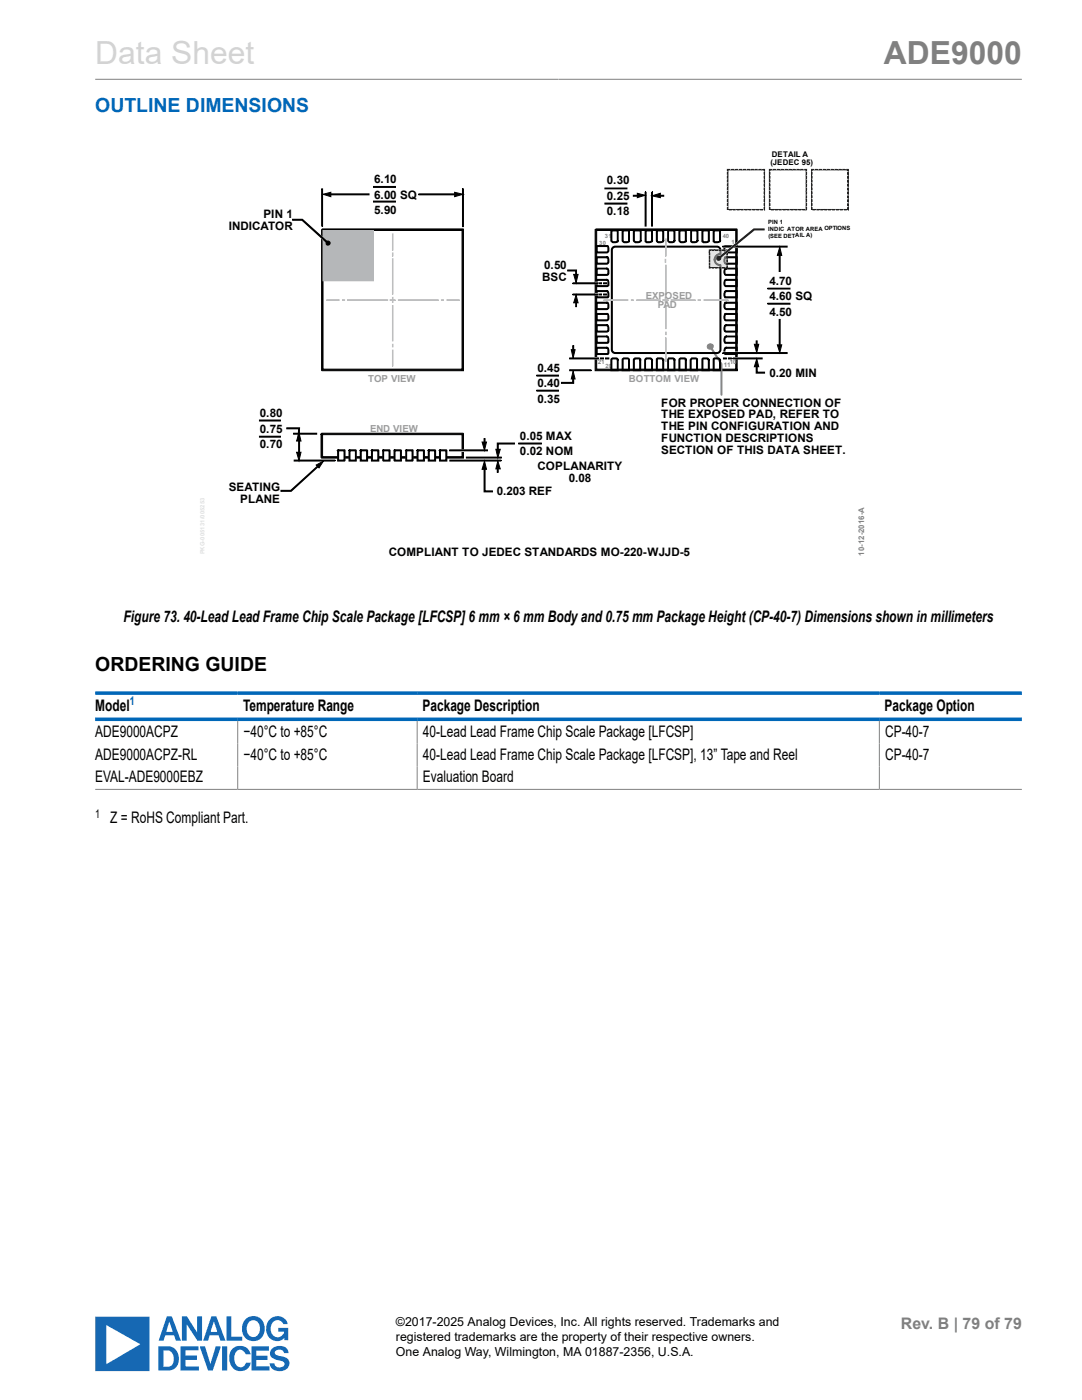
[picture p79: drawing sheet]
<svg xmlns="http://www.w3.org/2000/svg" width="216mm" height="279mm" viewBox="0 0 216 279" stroke-linecap="round" stroke-linejoin="round" font-family="sans-serif">
<defs><g id="words">
<text font-size="6.3" fill="#d3d3d3" x="19" y="12.7">Data Sheet</text>
<text font-size="6.3" fill="#808080" x="176.4" y="12.7">ADE9000</text>
<text font-size="3.9" fill="#0067b8" x="19" y="22.3">OUTLINE DIMENSIONS</text>
<text font-size="3.9" x="19" y="133.9">ORDERING GUIDE</text>
<g font-size="3.2">
<text x="24.7" y="124.2">Figure 73. 40-Lead Lead Frame Chip Scale Package [LFCSP] 6 mm × 6 mm Body and 0.75 mm Package Height (CP-40-7) Dimensions shown in millimeters</text>
<text x="19" y="141.9">Model</text>
<text x="48.5" y="141.9">Temperature Range</text>
<text x="84.3" y="141.9">Package Description</text>
<text x="176.5" y="141.9">Package Option</text>
<text x="19" y="147.1">ADE9000ACPZ</text>
<text x="48.6" y="147.1">−40°C to +85°C</text>
<text x="84.4" y="147.1">40-Lead Lead Frame Chip Scale Package [LFCSP]</text>
<text x="176.6" y="147.1">CP-40-7</text>
<text x="19" y="151.6">ADE9000ACPZ-RL</text>
<text x="48.6" y="151.6">−40°C to +85°C</text>
<text x="84.4" y="151.6">40-Lead Lead Frame Chip Scale Package [LFCSP], 13” Tape and Reel</text>
<text x="176.6" y="151.6">CP-40-7</text>
<text x="19" y="156.1">EVAL-ADE9000EBZ</text>
<text x="84.4" y="156.1">Evaluation Board</text>
<text x="22" y="164.2">Z = RoHS Compliant Part.</text>
</g>
<text font-size="3.2" fill="#808080" x="179.8" y="265.2">Rev. B | 79 of 79</text>
<g font-size="2.5">
<text x="79" y="264.6">©2017-2025 Analog Devices, Inc. All rights reserved. Trademarks and</text>
<text x="79" y="267.6">registered trademarks are the property of their respective owners.</text>
<text x="79" y="270.5">One Analog Way, Wilmington, MA 01887-2356, U.S.A.</text>
</g>
<text font-size="2.4" fill="#0067b8" x="25.9" y="140.8">1</text>
<text font-size="2.4" x="19" y="163.2">1</text>
<g font-size="2.3">
<text x="74.7" y="36.5">6.10</text>
<text x="74.7" y="39.6">6.00 SQ</text>
<text x="121.1" y="36.8">0.30</text>
<text x="121.1" y="39.9">0.25</text>
<text x="45.6" y="45.9">INDICATOR</text>
<text x="52.6" y="43.6">PIN 1</text>
<text x="74.7" y="42.7">5.90</text>
<text x="121.1" y="43">0.18</text>
<text x="108.6" y="53.6">0.50</text>
<text x="108.2" y="56">BSC</text>
<text x="153.5" y="56.8">4.70</text>
<text x="153.5" y="60">4.60 SQ</text>
<text x="153.5" y="63.1">4.50</text>
<text x="107.2" y="74.2">0.45</text>
<text x="107.2" y="77.3">0.40</text>
<text x="153.5" y="75.2">0.20 MIN</text>
<text x="51.9" y="83.3">0.80</text>
<text x="107.2" y="80.4">0.35</text>
<text x="132" y="81.2">FOR PROPER CONNECTION OF</text>
<text x="132" y="83.5">THE EXPOSED PAD, REFER TO</text>
<text x="51.9" y="86.4">0.75</text>
<text x="51.9" y="89.5">0.70</text>
<text x="103.8" y="87.7">0.05 MAX</text>
<text x="132" y="85.8">THE PIN CONFIGURATION AND</text>
<text x="132" y="88.2">FUNCTION DESCRIPTIONS</text>
<text x="103.8" y="90.9">0.02 NOM</text>
<text x="107.3" y="93.8">COPLANARITY</text>
<text x="132" y="90.5">SECTION OF THIS DATA SHEET.</text>
<text x="45.7" y="98">SEATING</text>
<text x="48" y="100.4">PLANE</text>
<text x="99.1" y="98.9">0.203 REF</text>
<text x="113.5" y="96.2">0.08</text>
<text x="77.6" y="111">COMPLIANT TO JEDEC STANDARDS MO-220-WJJD-5</text>
</g>
<g font-size="1.9" fill="#9a9c9e">
<text x="128.8" y="59.8">EXPOSED</text>
<text x="131.2" y="61.5">PAD</text>
<text x="73.5" y="76.3">TOP VIEW</text>
<text x="125.5" y="76.3">BOTTOM VIEW</text>
<text x="73.8" y="86.1">END VIEW</text>
</g>
<g font-size="1.6">
<text x="153.7" y="33">(JEDEC 95)</text>
<text x="154" y="31.4">DETAIL A</text>
</g>
<text font-size="1.6" fill="#808285" x="172.4" y="110.9" transform="rotate(-90 172.4 110.9)">10-12-2016-A</text>
<g font-size="1.3" fill="#808285">
<text x="119.3" y="72.7">21</text>
<text x="144.4" y="73.3">11</text>
<text x="146.3" y="72.6">0</text>
</g>
<g font-size="1.2" fill="#808285">
<text x="120.7" y="47.4">31</text>
<text x="144.2" y="47.4">40</text>
<text x="119.6" y="48.9">30</text>
<text x="146" y="48.8">1</text>
<text x="120.8" y="73.4">20</text>
</g>
<g font-size="1.2">
<text x="153.3" y="44.7">PIN 1</text>
<text x="153.3" y="46.1">INDIC ATOR AREA OPTIONS</text>
<text x="153.3" y="47.4">(SEE DETAIL A)</text>
</g>
</g></defs>
<path d="M19 15.8h184.9" fill="none" stroke="#808080" stroke-width=".2"/>
<path d="M19 262.8h10.8v10.8h-10.8zM21.2 264.5v7.8l6.8-4zM31.6 268.7a3.8 3.8 0 0 1 3.3 .5 2.69 2.69 0 0 1-.3 4.1l-1.1 .2h-1.9zM33.3 262.7h1l1.8 4.9h-1l-.4-1.1h-1.7l-.4 1.1h-.9zM32.6 269.5v3.3a1.65 1.65 0 0 0 1.8-.6 1.65 1.65 0 0 0 .1-1.9 1.49 1.49 0 0 0-1.9-.8zM33.8 263.7l-.6 2.1h1.2zM36 268.7h3.6v.8h-2.6v1h2.3v.9h-2.3v1.3h2.7v.8h-3.7zM36.3 262.7h1l2 3.3v-3.3h1v4.9h-.9l-2.1-3.3v3.3h-1zM39.9 268.7h1l1.1 3.5 1.1-3.5h.9l-1.6 4.8h-.9zM42.2 262.7h1l1.8 4.9h-1l-.4-1.1h-1.8l-.3 1.1h-1zM42.7 263.7l-.6 2.1h1.2zM44.3 268.7h1v4.8h-1zM45.2 262.7h1v4.1h2.1v.8h-3.1zM46.5 269.1a2.15 2.15 0 0 1 3.5 1.2h-.9a1.14 1.14 0 0 0-1.2-.9 1.14 1.14 0 0 0-1.1 1 2.18 2.18 0 0 0 .7 2.3 1.08 1.08 0 0 0 1.6-.7h.9a2.12 2.12 0 0 1-2.1 1.7 2.12 2.12 0 0 1-2-1.8 2.8 2.8 0 0 1 .6-2.8zM49.2 263.1a2.35 2.35 0 0 1 2.8 .1 2.35 2.35 0 0 1 .7 2.7 2.29 2.29 0 0 1-2.7 1.7 2.29 2.29 0 0 1-1.7-2.8l.5-1.3zM49.6 264a1.79 1.79 0 0 0 .9 2.8 1.73 1.73 0 0 0 1.4-1.6 1.73 1.73 0 0 0-1.3-1.7l-.6 .1zM50.2 268.7h3.4v.9h-2.5v1h2.3v.8h-2.3v1.3h2.7v.8h-3.6zM53.9 263.2a2.07 2.07 0 0 1 3.5 1.1h-.8a1.32 1.32 0 0 0-1.6-.8 1.32 1.32 0 0 0-1 1.4 1.47 1.47 0 0 0 .5 1.6 1.47 1.47 0 0 0 1.7 .1l.4-.5 .1-.3h-1.2v-.8h2v2.5h-.8v-.5a2.13 2.13 0 0 1-2.5 .4 2.13 2.13 0 0 1-1.1-2.2l.4-1.4zM54.4 269.1a1.9 1.9 0 0 1 3.2 .9h-.9a.99 .99 0 0 0-.9-.7 .99 .99 0 0 0-1 .6 .85 .85 0 0 0 1 .7 1.63 1.63 0 0 1 1.9 1.9 2.13 2.13 0 0 1-3.8 0l-.1-.4h.9a1.06 1.06 0 0 0 1 .9 1.06 1.06 0 0 0 1.1-.8 .93 .93 0 0 0-1-.7l-.4-.1a1.4 1.4 0 0 1-1.3-2z" fill="#1668b3"/>
<path d="M118.8 45.8l.1-.1h28.1l.1 28.2-.1-.2v.2h-.2v-27.9h-27.7v27.7h27.9l.1 .3h-28.3zM64.1 86.6l28.3-.1 .1 4.9h-28.3l-.1-.2v-4.5h.3v4.4h27.8v-4.4h-27.9h-.2z" fill="#000"/>
<path d="M64.3 37.7v7.5M92.4 37.7v7.6M64.2 45.2v-7.5h.2v7.5M92.3 45.3v-7.6h.2v7.6M118.8 45.8l.1-.1h28.1l.1 28.2-.1-.2v.2h-.2v-27.9h-27.7v27.7h27.9l.1 .3h-28.3zM64.1 86.6l28.3-.1 .1 4.9h-28.3l-.1-.2v-4.5h.3v4.4h27.8v-4.4h-27.9h-.2z" fill="none" stroke="#000" stroke-width=".2"/>
<path d="M67.5 89.9h1.3v2h-1.3z" fill="#fff"/>
<path d="M67.5 89.9h1.3v2h-1.3z" fill="none" stroke="#fff" stroke-width=".2"/>
<path d="M67.4 89.9h1.4v2.1h-1.4v-2.1l.1 .1 .1-.1v1.9h1v-1.8h-1.1z" fill="#000"/>
<path d="M67.4 89.9h1.4v2.1h-1.4v-2.1l.1 .1 .1-.1v1.9h1v-1.8h-1.1z" fill="none" stroke="#000" stroke-width=".2"/>
<path d="M69.7 89.9h1.3v2h-1.3z" fill="#fff"/>
<path d="M69.7 89.9h1.3v2h-1.3z" fill="none" stroke="#fff" stroke-width=".2"/>
<path d="M69.7 89.8l1.4 .1v2.1h-1.5v-2.1l.1 .1 .1-.1v1.9h1.1v-1.8h-1.2z" fill="#000"/>
<path d="M69.7 89.8l1.4 .1v2.1h-1.5v-2.1l.1 .1 .1-.1v1.9h1.1v-1.8h-1.2z" fill="none" stroke="#000" stroke-width=".2"/>
<path d="M72 89.9h1.2v2h-1.2z" fill="#fff"/>
<path d="M72 89.9h1.2v2h-1.2z" fill="none" stroke="#fff" stroke-width=".2"/>
<path d="M72 89.8l1.4 .1v2.1h-1.5v-2.1l.1 .1 .1-.1v1.9h1.1v-1.8h-1.2z" fill="#000"/>
<path d="M72 89.8l1.4 .1v2.1h-1.5v-2.1l.1 .1 .1-.1v1.9h1.1v-1.8h-1.2z" fill="none" stroke="#000" stroke-width=".2"/>
<path d="M74.2 89.9h1.3v2h-1.3z" fill="#fff"/>
<path d="M74.2 89.9h1.3v2h-1.3z" fill="none" stroke="#fff" stroke-width=".2"/>
<path d="M74.1 89.9h1.5v2.1h-1.5v-2.1l.1 .1 .1-.1v1.9h1.1v-1.8h-1.2z" fill="#000"/>
<path d="M74.1 89.9h1.5v2.1h-1.5v-2.1l.1 .1 .1-.1v1.9h1.1v-1.8h-1.2z" fill="none" stroke="#000" stroke-width=".2"/>
<path d="M76.5 89.9h1.2v2h-1.2z" fill="#fff"/>
<path d="M76.5 89.9h1.2v2h-1.2z" fill="none" stroke="#fff" stroke-width=".2"/>
<path d="M76.5 89.8l1.3 .1v2.1l-1.4-.1v-2l.1 .1 .1-.1v1.9h1v-1.8h-1.1z" fill="#000"/>
<path d="M76.5 89.8l1.3 .1v2.1l-1.4-.1v-2l.1 .1 .1-.1v1.9h1v-1.8h-1.1z" fill="none" stroke="#000" stroke-width=".2"/>
<path d="M78.7 89.9h1.3v2h-1.3z" fill="#fff"/>
<path d="M78.7 89.9h1.3v2h-1.3z" fill="none" stroke="#fff" stroke-width=".2"/>
<path d="M78.7 89.8l1.4 .1v2.1l-1.5-.1v-2l.1 .1 .1-.1v1.9h1.1v-1.8h-1.2z" fill="#000"/>
<path d="M78.7 89.8l1.4 .1v2.1l-1.5-.1v-2l.1 .1 .1-.1v1.9h1.1v-1.8h-1.2z" fill="none" stroke="#000" stroke-width=".2"/>
<path d="M81.1 89.9h1.2v2h-1.2z" fill="#fff"/>
<path d="M81.1 89.9h1.2v2h-1.2z" fill="none" stroke="#fff" stroke-width=".2"/>
<path d="M81.1 89.8l1.3 .1-.1 2.1h-1.3v-2.1l.1 .1v-.1v1.9h1.1v-1.8h-1.1z" fill="#000"/>
<path d="M81.1 89.8l1.3 .1-.1 2.1h-1.3v-2.1l.1 .1v-.1v1.9h1.1v-1.8h-1.1z" fill="none" stroke="#000" stroke-width=".2"/>
<path d="M83.3 89.9h1.3v2h-1.3z" fill="#fff"/>
<path d="M83.3 89.9h1.3v2h-1.3z" fill="none" stroke="#fff" stroke-width=".2"/>
<path d="M83.3 89.8l1.4 .1v2.1h-1.5v-2.1l.1 .1 .1-.1v1.9h1.1v-1.8h-1.2z" fill="#000"/>
<path d="M83.3 89.8l1.4 .1v2.1h-1.5v-2.1l.1 .1 .1-.1v1.9h1.1v-1.8h-1.2z" fill="none" stroke="#000" stroke-width=".2"/>
<path d="M85.6 89.9h1.2v2h-1.2z" fill="#fff"/>
<path d="M85.6 89.9h1.2v2h-1.2z" fill="none" stroke="#fff" stroke-width=".2"/>
<path d="M85.5 89.9h1.4v2.1h-1.4v-2.1l.1 .1 .1-.1v1.9h1v-1.8h-1.1z" fill="#000"/>
<path d="M85.5 89.9h1.4v2.1h-1.4v-2.1l.1 .1 .1-.1v1.9h1v-1.8h-1.1z" fill="none" stroke="#000" stroke-width=".2"/>
<path d="M87.8 89.9h1.3v2h-1.3z" fill="#fff"/>
<path d="M87.8 89.9h1.3v2h-1.3z" fill="none" stroke="#fff" stroke-width=".2"/>
<path d="M87.7 89.9h1.5v2.1h-1.5v-2.1l.1 .1 .1-.1v1.9h1.1v-1.8h-1.2zM96.2 88.2h.9l-.4 1.7zM96.6 87.5h.2v1.1h-.2zM96.7 92l.4 1.7h-.9zM96.6 93.4h.2v4.6h1.5v.2h-1.7z" fill="#000"/>
<g fill="none" stroke="#000" stroke-width=".2">
<path d="M58.6 86.6h4.7M58.7 91.9h8.2M63.3 86.5h-4.7v.2h4.7M66.9 91.8h-8.2v.2h8.2M87.7 89.9h1.5v2.1h-1.5v-2.1l.1 .1 .1-.1v1.9h1.1v-1.8h-1.2zM89.8 91.9h10.2M93 91.2h7v.2h-7M93 91.3h7M96.2 88.2h.9l-.4 1.7zM96.6 88.6v-1.1h.2v1.1M96.6 93.4h.2v4.6h1.5v.2h-1.7zM96.7 92l.4 1.7h-.9z"/>
<path d="M100 91.8h-10.2v.2h10.2M103.4 88.4h4.6v.2h-4.6M103.4 88.5h4.6"/>
</g>
<path d="M92 89.8h.7v.3h-.7z" fill="#fff"/>
<path d="M92 89.8h.7v.3h-.7" fill="none" stroke="#fff" stroke-width=".2"/>
<path d="M64.3 45.7h28.1l.1 28.2-.1-.2v.2h-.2v-27.9h-27.7v27.7h27.9l.1 .3-28.3-.1v-28zM56.1 97.9h1.9l5.6-5.1 .1 .2-5.6 5.1h-2zM63.1 92.8l1.4-.8-.8 1.4zM89.6 89.8h7.7v.2h-7.7M89.6 89.9h7.7M98.9 89.7h.9l-.5 1.6zM99.2 88.4h3.5v.2h-3.3v1.4h-.2zM99.2 93.2v1.1h.2v-1.1M99.3 92l.5 1.6h-.9z" fill="none" stroke="#000" stroke-width=".2"/>
<path d="M64.3 45.7h28.1l.1 28.2-.1-.2v.2h-.2v-27.9h-27.7v27.7h27.9l.1 .3-28.3-.1v-28zM56.1 97.9h1.9l5.6-5.1 .1 .2-5.6 5.1h-2zM63.1 92.8l1.4-.8-.8 1.4zM98.9 89.7h.9l-.5 1.6zM99.2 93.2h.2v1.1h-.2zM99.3 92l.5 1.6h-.9zM99.2 88.4h3.5v.2h-3.3v1.4h-.2z" fill="#000"/>
<path d="M63.9 47.2l.2-.1 .6 .5-.2 .3z" fill="#fff"/>
<path d="M64.1 47.1l.6 .5-.2 .3-.6-.7" fill="none" stroke="#fff" stroke-width=".2"/>
<path d="M64.5 46h10v10h-10z" fill="#b5b7b9"/>
<path d="M64.5 46h10v10h-10z" fill="none" stroke="#b5b7b9" stroke-width=".2"/>
<g fill="#000">
<path d="M58.4 43.8h1.9l5.2 4.6-.1 .2-5.1-4.6h-1.9zM114.5 54.8h.9l-.4 1.6zM113.3 53.9h1.7v1.2h-.1v-1h-1.6zM114.9 60.1h.1v1.1h-.1zM115 58.9l.4 1.5h-.9z"/>
<circle cx="65.4" cy="48.5" r=".43"/>
</g>
<g fill="none" stroke="#000" stroke-width=".2">
<path d="M58.4 43.8h1.9l5.2 4.6-.1 .2-5.1-4.6h-1.9zM113.3 53.9h1.7v1.2h-.1v-1h-1.6zM114.5 54.8h.9l-.4 1.6zM115 58.9l.4 1.5h-.9zM114.9 60.1v1.1h.1v-1.1"/>
<circle cx="65.4" cy="48.5" r=".43"/>
</g>
<path d="M155.5 54.3v-3.6h.2v3.6M155.6 50.7v3.6" fill="none" stroke="#010101" stroke-width=".2"/>
<path d="M155.6 49.3l.4 1.7h-.9z" fill="#010101"/>
<path d="M155.6 49.3l.4 1.7h-.9zM155.5 69.1v-5.4h.2v5.4M155.6 63.7v5.4" fill="none" stroke="#010101" stroke-width=".2"/>
<path d="M155.1 68.8h.9l-.4 1.6z" fill="#010101"/>
<path d="M83.5 38.7h7.5v.2h-7.5M83.5 38.8h7.5M155.1 68.8h.9l-.4 1.6z" fill="none" stroke="#010101" stroke-width=".2"/>
<path d="M59.2 90.3h.9l-.4 1.6zM57.2 85.4h2.6l-.1 2.4h-.2l.1-2.2h-2.4zM59.7 86.4l.4 1.6h-.9z" fill="#000"/>
<path d="M57.2 85.4h2.6l-.1 2.4h-.2l.1-2.2h-2.4zM59.2 90.3h.9l-.4 1.6zM59.6 90.5v-2.8h.2v2.8M59.7 86.4l.4 1.6h-.9zM59.7 87.7v2.8" fill="none" stroke="#000" stroke-width=".2"/>
<path d="M90.7 38.4l1.7 .4-1.7 .5z" fill="#010101"/>
<path d="M65.7 38.7h7.9v.2h-7.9M65.7 38.8h7.9M90.7 38.4l1.7 .4-1.7 .5z" fill="none" stroke="#010101" stroke-width=".2"/>
<path d="M64.5 38.8l1.5-.4v.9z" fill="#010101"/>
<path d="M64.5 38.8l1.5-.4v.9z" fill="none" stroke="#010101" stroke-width=".2"/>
<path d="M132.7 62.4h.3v.6h-.3z" fill="#fff"/>
<path d="M132.7 63v-.6h.3v.6" fill="none" stroke="#fff" stroke-width=".2"/>
<path d="M132.7 48h.3v.6h-.3z" fill="#fff"/>
<path d="M132.7 48.6v-.6h.3v.6" fill="none" stroke="#fff" stroke-width=".2"/>
<g fill="#000">
<path d="M127.2 38.6l1.5 .4-1.5 .5zM126.4 39h1.1v.2h-1.1zM131.5 39h.9v.2h-.9zM130.1 39.1l1.7-.5v.9z"/>
<path d="M120.7 37.5v.2h4.4v-.2zM120.7 40.5v.2h4.4v-.2z"/>
</g>
<g fill="none" stroke="#000" stroke-width=".2">
<path d="M74.4 37.2h4.5v.2h-4.5M74.4 37.3h4.5M120.7 37.5h4.4v.2h-4.4zM127.2 38.6l1.5 .4-1.5 .5zM127.5 39h-1.1v.2h1.1M128.7 38.3v6.8h.2v-6.8M128.8 38.3v6.8M130 38.3v6.8h.2v-6.8M130.1 39.1l1.7-.5v.9zM130.1 38.3v6.8M131.5 39h.9v.2h-.9M74.4 40.1h4.5v.2h-4.5"/>
<path d="M74.4 40.2h4.5M120.7 40.5h4.4v.2h-4.4zM51.7 83.8h4.3v.2h-4.3M51.7 87.1h4.3v.2h-4.3M51.7 83.9h4.3M51.7 87.2h4.3"/>
</g>
<path d="M78.3 59.4h.1v1h-.1z" fill="#bcbec0"/>
<path d="M78.3 60.4v-1h.1v1" fill="none" stroke="#bcbec0" stroke-width=".2"/>
<path d="M77.8 59.8l1.1 .1z" fill="#bcbec0"/>
<path d="M78.9 59.8h-1.1l1.1 .1" fill="none" stroke="#bcbec0" stroke-width=".2"/>
<path d="M78.3 68.7h.1v.6h-.1z" fill="#bcbec0"/>
<path d="M78.3 69.3v-.6h.1v.6M78.3 73.1v-3.2h.1v3.2M78.4 69.9v3.2" fill="none" stroke="#bcbec0" stroke-width=".2"/>
<path d="M78.3 50.5h.1v.7h-.1z" fill="#bcbec0"/>
<path d="M77.3 59.9h-8.1M78.3 51.2v-.7h.1v.7M78.3 50v-3.3h.1v3.3M78.4 46.7v3.3" fill="none" stroke="#bcbec0" stroke-width=".2"/>
<path d="M68.3 59.8l.5 .1z" fill="#bcbec0"/>
<path d="M67.7 59.9h-2.6M68.3 59.8h.5l-.5 .1M79.5 59.9h8" fill="none" stroke="#bcbec0" stroke-width=".2"/>
<path d="M88.1 59.8l.5 .1z" fill="#bcbec0"/>
<path d="M78.3 58.8v-7.2h.1v7.2M78.4 51.6v7.2M88.6 59.8h-.5l.5 .1M89.2 59.9h2.5M78.3 68.1v-7.1h.1v7.1M78.4 61v7.1" fill="none" stroke="#bcbec0" stroke-width=".2"/>
<path d="M141.6 69.1h.2l2.3 3.5-.1 6.3-.1-.2v-6z" fill="#838588"/>
<path d="M141.6 69.1h.2l2.3 3.5-.1 6.3-.1-.2v-6z" fill="none" stroke="#838588" stroke-width=".2"/>
<circle cx="141.7" cy="69.1" r=".58" fill="#838588"/>
<circle cx="141.7" cy="69.1" r=".58" fill="none" stroke="#838588" stroke-width=".2"/>
<path d="M122.2 49.4a3.1 3.1 0 0 1 2.2-.3h18.7a1.15 1.15 0 0 1 .7 1.7 1.11 1.11 0 0 0-1.1 1h-.1a1.13 1.13 0 0 1 1.2-1.2h-.1a1.02 1.02 0 0 0-.6-1.3h-20.3a1.1 1.1 0 0 0-.6 1.5v19a1.18 1.18 0 0 0 1.5 .6h19.4a.85 .85 0 0 0 .6-1.1v-16.4h.1a.95 .95 0 0 1-1.2-1.1h.1a1.58 1.58 0 0 0 1.2 1.1v16.9a1.31 1.31 0 0 1-1.7 .8h-19.4a1.02 1.02 0 0 1-.8-1.3v-19.4z" fill="#000"/>
<path d="M122.2 49.4a3.1 3.1 0 0 1 2.2-.3h18.7a1.15 1.15 0 0 1 .7 1.7 1.11 1.11 0 0 0-1.1 1h-.1a1.13 1.13 0 0 1 1.2-1.2h-.1a1.02 1.02 0 0 0-.6-1.3h-20.3a1.1 1.1 0 0 0-.6 1.5v19a1.18 1.18 0 0 0 1.5 .6h19.4a.85 .85 0 0 0 .6-1.1v-16.4h.1a.95 .95 0 0 1-1.2-1.1h.1a1.58 1.58 0 0 0 1.2 1.1v16.9a1.31 1.31 0 0 1-1.7 .8h-19.4a1.02 1.02 0 0 1-.8-1.3v-19.4z" fill="none" stroke="#000" stroke-width=".2"/>
<path d="M132.7 61.3h.3v.6h-.3z" fill="#fff"/>
<path d="M132.7 61.9v-.6h.3v.6" fill="none" stroke="#fff" stroke-width=".2"/>
<path d="M132.6 68.9h.3v.6h-.3z" fill="#fff"/>
<path d="M132.6 68.9v.6h.3v-.6" fill="none" stroke="#fff" stroke-width=".2"/>
<path d="M123.1 59.8h.6v.2h-.6z" fill="#fff"/>
<path d="M123.1 59.8h.6v.2h-.6" fill="none" stroke="#fff" stroke-width=".2"/>
<path d="M142 59.8h.6v.2h-.6z" fill="#fff"/>
<path d="M142 59.8h.6v.2h-.6" fill="none" stroke="#fff" stroke-width=".2"/>
<path d="M132.6 50.4h.3v.5h-.3z" fill="#fff"/>
<path d="M132.6 50.4v.5h.3v-.5" fill="none" stroke="#fff" stroke-width=".2"/>
<path d="M132.7 59.4h.1v1h-.1z" fill="#bcbec0"/>
<path d="M132.7 60.4v-1h.1v1" fill="none" stroke="#bcbec0" stroke-width=".2"/>
<path d="M132.2 59.8l1.2 .1z" fill="#bcbec0"/>
<path d="M133.4 59.8h-1.2l1.2 .1" fill="none" stroke="#bcbec0" stroke-width=".2"/>
<path d="M132.8 66.3l.1 .6z" fill="#bcbec0"/>
<path d="M131.8 59.9h-4.8M132.8 51.2v-3.6l.1 3.6M132.9 47.6v3.6M132.8 66.9v-.6l.1 .6M132.8 72.2v-4.8l.1 4.8M132.9 67.4v4.8" fill="none" stroke="#bcbec0" stroke-width=".2"/>
<path d="M125.9 59.8l.5 .1z" fill="#bcbec0"/>
<path d="M125.3 59.9h-4.9M125.9 59.8h.5l-.5 .1M133.9 59.9h4.9" fill="none" stroke="#bcbec0" stroke-width=".2"/>
<path d="M139.3 59.8l.6 .1z" fill="#bcbec0"/>
<path d="M139.9 59.8h-.6l.6 .1M140.5 59.9h4.8M132.8 65.7v-4.6l.1 4.6M132.9 61.1v4.6" fill="none" stroke="#bcbec0" stroke-width=".2"/>
<path d="M132.7 51.8h.1v.6h-.1z" fill="#bcbec0"/>
<path d="M132.7 52.4v-.6h.1v.6M132.8 58.9v-6l.1 6M132.9 52.9v6" fill="none" stroke="#bcbec0" stroke-width=".2"/>
<path d="M107 74.9h4.4v.2h-4.4M107 77.9h4.4v.2h-4.4M107 75h4.4M107 78h4.4M112 76.3h2.3v-1h.2v1.2h-2.5zM113.7 73.9h4.3M114 69.8h.8l-.4 1.6zM114.3 70.1v-1.1h.2v1.1M114.4 74.1l.4 1.5h-.8zM118 73.8h-4.3v.2h4.3" fill="none" stroke="#000" stroke-width=".2"/>
<path d="M114 69.8h.8l-.4 1.6zM112 76.3h2.3v-1h.2v1.2h-2.5zM114.3 69h.2v1.1h-.2zM114.4 74.1l.4 1.5h-.8z" fill="#000"/>
<path d="M118.6 71.3h.5v.3h-.5z" fill="#fff"/>
<path d="M118.6 71.3h.5v.3h-.5" fill="none" stroke="#fff" stroke-width=".2"/>
<path d="M113.7 71.5h5.8M119.5 71.4h-5.8v.2h5.8M120.5 71.4h-.7v.2h.7M121.6 71.4h-.8v.2h.8" fill="none" stroke="#000" stroke-width=".2"/>
<path d="M119.8 71.4h.7v.2h-.7zM120.8 71.4h.8v.2h-.8z" fill="#000"/>
<path d="M146.7 71.3h.5v.3h-.5z" fill="#fff"/>
<path d="M147.2 71.3h-.5v.3h.5" fill="none" stroke="#fff" stroke-width=".2"/>
<g fill="none" stroke="#000" stroke-width=".2">
<path d="M118.9 58h2.2v.2h-2v1h2.1l.1-.2a.61 .61 0 0 0-.2-.8v-.1a.44 .44 0 0 1 .4 .2 .44 .44 0 0 1 0 .5 .45 .45 0 0 1 0 .5 .45 .45 0 0 1-.5 .1h-2.1zM118.9 55.8h2.2v.2h-2v1h2.1l.1-.3a.5 .5 0 0 0-.2-.8v-.1a.44 .44 0 0 1 .4 .3 .44 .44 0 0 1 0 .4 .61 .61 0 0 1-.2 .6 .61 .61 0 0 1-.7 .1h-1.7zM118.9 53.5h2.2v.2h-2v1.1h2.1l.1-.3a.71 .71 0 0 0-.2-.9v-.1a.85 .85 0 0 1 0 1.5h-2.2zM118.9 51.2h2.2v.2h-2v1.1h2a.88 .88 0 0 0 .1-1.1l-.1-.2a.78 .78 0 0 1 .4 1.1l-.4 .4h-2.2zM118.9 49h2.2v.2h-2v1.1h2a.88 .88 0 0 0 .1-1.1l-.1-.2a.78 .78 0 0 1 .4 1.1l-.4 .4h-2.2zM121.9 45.9h1.4v2.1h-.1v-1.9h-1.1v1.9a.77 .77 0 0 0 1.1 .1l.1-.1a.64 .64 0 0 1-.9 .4 .61 .61 0 0 1-.5-.8zM124.1 45.9h1.5v2.1h-.2v-1.9h-1.1v1.9a.84 .84 0 0 0 1.1 .1l.2-.1a.78 .78 0 0 1-1.1 .4l-.4-.4zM126.4 45.9h1.5v2.1h-.1v-1.9h-1.2v1.9a1.26 1.26 0 0 0 1.3 0 .89 .89 0 0 1-1.5-.1zM128.7 45.9h1.5v2.1h-.2v-1.9h-1.1v2a.99 .99 0 0 0 1.2-.1h.1a.91 .91 0 0 1-1.5 .1zM131 45.9h1.4v2.1h-.2v-1.9h-1v2l.3 .1a.54 .54 0 0 0 .8-.2h.1a.78 .78 0 0 1-.9 .4 .78 .78 0 0 1-.5-.8zM133.2 45.9h1.5v2.1h-.2v-1.9h-1.1v2l.2 .1a.84 .84 0 0 0 1-.2h.1a.77 .77 0 0 1-.9 .4 .77 .77 0 0 1-.6-.8zM135.5 45.9h1.4v2.1h-.2v-1.9h-1v1.9a.91 .91 0 0 0 1.1 0h.1a.78 .78 0 0 1-1 .4l-.4-.4z"/>
<path d="M137.8 45.9h1.5v2.1h-.2v-1.9h-1.1v2l.9 .1 .4-.2a.88 .88 0 0 1-1.5 .1zM140.1 45.9h1.4v2.1h-.2v-1.9h-1v2l.3 .1a.58 .58 0 0 0 .7-.2h.2v.2a.97 .97 0 0 1-1.4-.1zM142.3 45.9h1.5v2.1h-.2v-1.9h-1.1v2l.3 .1a.58 .58 0 0 0 .8-.2h.2l-.1 .2a.97 .97 0 0 1-1.4-.1zM144.6 53.7l.3-.1a.83 .83 0 0 0-.2 1.2h2.2v-1.1h-2v-.2h2.2v1.5h-2.2a.85 .85 0 0 1-.3-1.3zM144.7 58.1l.2-.1v.2a.63 .63 0 0 0 0 1h2v-1h-2v-.2h2.2v1.4h-2.2a.64 .64 0 0 1-.5-.4 .64 .64 0 0 1 .1-.6zM144.7 55.8h.2v.2a.45 .45 0 0 0-.2 .7v.3h2.2v-1h-2v-.2h2.2v1.4h-2.2a.8 .8 0 0 1-.2-1.4zM144.7 51.2h.2v.2l-.2 .1a.76 .76 0 0 0 .2 1h2v-1.1h-2v-.2h2.2v1.5h-2.2a.9 .9 0 0 1-.2-1.5zM144.7 49h.2v.2h-.2a.76 .76 0 0 0 .2 1.1h2v-1.1h-2v-.2h2.2v1.5h-2.2a.9 .9 0 0 1-.2-1.5zM153.2 57.5h4.4v.2h-4.4M153.2 57.6h4.4M118.9 67.1h2.2v.1h-2v1.1h2.1l.1-.2a.6 .6 0 0 0-.2-.9v-.1a.88 .88 0 0 1 .1 1.4h-2.3zM118.9 69.3h2.2v.2h-2v1.1h2.1l.1-.9-.2-.3a.44 .44 0 0 1 .4 .2 .44 .44 0 0 1 0 .5v.1a.6 .6 0 0 1-.9 .6h-1.7z"/>
<path d="M118.9 64.8h2.2v.2h-2v1.1h2.1l.1-.3a.54 .54 0 0 0-.2-.8v-.2l.3 .2a1.23 1.23 0 0 1-.1 1.2l-2.4 .1zM118.9 62.6h2.2v.2h-2v1h2.1l.1-.2a.71 .71 0 0 0-.2-.9v-.1a.78 .78 0 0 1 .4 1l-.4 .4h-2.2zM118.9 60.3h2.2v.2h-2v1.1h2a.82 .82 0 0 0 0-1.1v-.2a.78 .78 0 0 1 .4 1.1l-.4 .4h-2.2zM122 71.5a1.23 1.23 0 0 1 1.3 .2v.1a.75 .75 0 0 0-1-.2l-.2 .1v2.1h1.1v-2h.1v2.2h-1.4v-2.2zM124.3 71.5a1.26 1.26 0 0 1 1.3 .2l-.1 .1a.75 .75 0 0 0-1-.2l-.2 .1v2.1h1.1v-2h.2v2.2h-1.5v-2.2zM126.5 71.5a1.26 1.26 0 0 1 1.3 .2v.1h-.2a.67 .67 0 0 0-1 .2v1.8h1v-2h.2v2.2h-1.4v-2.2zM128.9 71.4h.1a.86 .86 0 0 1 1.2 .4h-.2a.76 .76 0 0 0-1.2 .2v1.8h1.2v-2h.2v2.2h-1.6v-2.2zM131.2 71.4a1.14 1.14 0 0 1 1.2 .4h-.2a.84 .84 0 0 0-1-.1v2.1h1v-2h.2v2.2h-1.4v-2.4zM133.4 71.4a1.13 1.13 0 0 1 1.3 .4 1.07 1.07 0 0 0-1.3 0v2h1.1v-2h.2v2.2h-1.5v-2.2zM135.6 71.5a1.3 1.3 0 0 1 1.3 .2l-.1 .1a.75 .75 0 0 0-.9-.2l-.2 .1v2.1h1v-2h.2v2.2h-1.4v-2.2zM138 71.4a1.29 1.29 0 0 1 1.2 .3l-.1 .1a.52 .52 0 0 0-.8-.2l-.4 .2v2h1.1v-2h.2v2.2h-1.5v-2.2zM140.3 71.4h.1a.83 .83 0 0 1 1.1 .4h-.2a.82 .82 0 0 0-1 0v2h1v-2h.2v2.2h-1.4v-2.4z"/>
<path d="M142.5 71.4h.2a.83 .83 0 0 1 1.1 .4h-.2a.81 .81 0 0 0-1.1 0v2h1.1v-2h.2v2.2h-1.5v-2.4zM144.3 71.4h.6v.2h-.6M144.7 67.2l.2-.1-.2 .3a.49 .49 0 0 0-.1 .6 .49 .49 0 0 0 .5 .3h1.8v-1.1h-2v-.1h2.2v1.4h-2.2a.64 .64 0 0 1-.5-.4 .64 .64 0 0 1 .1-.7zM144.7 69.4l.2-.1-.2 .4a.49 .49 0 0 0-.1 .5 .49 .49 0 0 0 .5 .4h1.8v-1.1h-2v-.2h2.2v1.5h-2.2a.64 .64 0 0 1-.5-.5 .64 .64 0 0 1 .1-.6zM144.7 64.9l.2-.1v.2a.5 .5 0 0 0-.2 .7v.4h2.2v-1.1h-2v-.2h2.2v1.5h-2.2a.81 .81 0 0 1-.2-1.4zM144.7 62.6h.2v.1a.83 .83 0 0 0-.2 1.1h2.2v-1h-2v-.2h2.2v1.4h-2.2a.9 .9 0 0 1-.2-1.4zM144.7 60.3h.2v.1a.73 .73 0 0 0 .1 1.2h1.9v-1.1h-2v-.2h2.2v1.5h-2.2a.9 .9 0 0 1-.2-1.5zM145.2 71.4h.7v.2h-.7M146.2 71.4h5.9v.2h-5.9M146.2 71.5h5.9M150.5 68.7h.9l-.4 1.7zM150.9 69.1v-1.1h.2v1.1"/>
<path d="M150.9 72.9h.2v1.4h1.5v.2h-1.7zM151 71.6l.4 1.6h-.9zM153.2 60.5h4.4v.2h-4.4M153.2 60.6h4.4"/>
</g>
<g fill="#000">
<path d="M118.9 58h2.2v.2h-2v1h2.1l.1-.2a.61 .61 0 0 0-.2-.8v-.1a.44 .44 0 0 1 .4 .2 .44 .44 0 0 1 0 .5 .45 .45 0 0 1 0 .5 .45 .45 0 0 1-.5 .1h-2.1zM118.9 55.8h2.2v.2h-2v1h2.1l.1-.3a.5 .5 0 0 0-.2-.8v-.1a.44 .44 0 0 1 .4 .3 .44 .44 0 0 1 0 .4 .61 .61 0 0 1-.2 .6 .61 .61 0 0 1-.7 .1h-1.7zM118.9 53.5h2.2v.2h-2v1.1h2.1l.1-.3a.71 .71 0 0 0-.2-.9v-.1a.85 .85 0 0 1 0 1.5h-2.2zM118.9 51.2h2.2v.2h-2v1.1h2a.88 .88 0 0 0 .1-1.1l-.1-.2a.78 .78 0 0 1 .4 1.1l-.4 .4h-2.2zM118.9 49h2.2v.2h-2v1.1h2a.88 .88 0 0 0 .1-1.1l-.1-.2a.78 .78 0 0 1 .4 1.1l-.4 .4h-2.2zM121.9 45.9h1.4v2.1h-.1v-1.9h-1.1v1.9a.77 .77 0 0 0 1.1 .1l.1-.1a.64 .64 0 0 1-.9 .4 .61 .61 0 0 1-.5-.8zM124.1 45.9h1.5v2.1h-.2v-1.9h-1.1v1.9a.84 .84 0 0 0 1.1 .1l.2-.1a.78 .78 0 0 1-1.1 .4l-.4-.4zM126.4 45.9h1.5v2.1h-.1v-1.9h-1.2v1.9a1.26 1.26 0 0 0 1.3 0 .89 .89 0 0 1-1.5-.1zM128.7 45.9h1.5v2.1h-.2v-1.9h-1.1v2a.99 .99 0 0 0 1.2-.1h.1a.91 .91 0 0 1-1.5 .1zM131 45.9h1.4v2.1h-.2v-1.9h-1v2l.3 .1a.54 .54 0 0 0 .8-.2h.1a.78 .78 0 0 1-.9 .4 .78 .78 0 0 1-.5-.8zM133.2 45.9h1.5v2.1h-.2v-1.9h-1.1v2l.2 .1a.84 .84 0 0 0 1-.2h.1a.77 .77 0 0 1-.9 .4 .77 .77 0 0 1-.6-.8zM135.5 45.9h1.4v2.1h-.2v-1.9h-1v1.9a.91 .91 0 0 0 1.1 0h.1a.78 .78 0 0 1-1 .4l-.4-.4z"/>
<path d="M137.8 45.9h1.5v2.1h-.2v-1.9h-1.1v2l.9 .1 .4-.2a.88 .88 0 0 1-1.5 .1zM140.1 45.9h1.4v2.1h-.2v-1.9h-1v2l.3 .1a.58 .58 0 0 0 .7-.2h.2v.2a.97 .97 0 0 1-1.4-.1zM142.3 45.9h1.5v2.1h-.2v-1.9h-1.1v2l.3 .1a.58 .58 0 0 0 .8-.2h.2l-.1 .2a.97 .97 0 0 1-1.4-.1zM144.7 58.1l.2-.1v.2a.63 .63 0 0 0 0 1h2v-1h-2v-.2h2.2v1.4h-2.2a.64 .64 0 0 1-.5-.4 .64 .64 0 0 1 .1-.6zM144.7 55.8h.2v.2a.45 .45 0 0 0-.2 .7v.3h2.2v-1h-2v-.2h2.2v1.4h-2.2a.8 .8 0 0 1-.2-1.4zM144.6 53.7l.3-.1a.83 .83 0 0 0-.2 1.2h2.2v-1.1h-2v-.2h2.2v1.5h-2.2a.85 .85 0 0 1-.3-1.3zM144.7 51.2h.2v.2l-.2 .1a.76 .76 0 0 0 .2 1h2v-1.1h-2v-.2h2.2v1.5h-2.2a.9 .9 0 0 1-.2-1.5zM144.7 49h.2v.2h-.2a.76 .76 0 0 0 .2 1.1h2v-1.1h-2v-.2h2.2v1.5h-2.2a.9 .9 0 0 1-.2-1.5zM118.9 67.1h2.2v.1h-2v1.1h2.1l.1-.2a.6 .6 0 0 0-.2-.9v-.1a.88 .88 0 0 1 .1 1.4h-2.3zM118.9 69.3h2.2v.2h-2v1.1h2.1l.1-.9-.2-.3a.44 .44 0 0 1 .4 .2 .44 .44 0 0 1 0 .5v.1a.6 .6 0 0 1-.9 .6h-1.7zM118.9 64.8h2.2v.2h-2v1.1h2.1l.1-.3a.54 .54 0 0 0-.2-.8v-.2l.3 .2a1.23 1.23 0 0 1-.1 1.2l-2.4 .1zM118.9 62.6h2.2v.2h-2v1h2.1l.1-.2a.71 .71 0 0 0-.2-.9v-.1a.78 .78 0 0 1 .4 1l-.4 .4h-2.2z"/>
<path d="M118.9 60.3h2.2v.2h-2v1.1h2a.82 .82 0 0 0 0-1.1v-.2a.78 .78 0 0 1 .4 1.1l-.4 .4h-2.2zM122 71.5a1.23 1.23 0 0 1 1.3 .2v.1a.75 .75 0 0 0-1-.2l-.2 .1v2.1h1.1v-2h.1v2.2h-1.4v-2.2zM124.3 71.5a1.26 1.26 0 0 1 1.3 .2l-.1 .1a.75 .75 0 0 0-1-.2l-.2 .1v2.1h1.1v-2h.2v2.2h-1.5v-2.2zM126.5 71.5a1.26 1.26 0 0 1 1.3 .2v.1h-.2a.67 .67 0 0 0-1 .2v1.8h1v-2h.2v2.2h-1.4v-2.2zM128.9 71.4h.1a.86 .86 0 0 1 1.2 .4h-.2a.76 .76 0 0 0-1.2 .2v1.8h1.2v-2h.2v2.2h-1.6v-2.2zM131.2 71.4a1.14 1.14 0 0 1 1.2 .4h-.2a.84 .84 0 0 0-1-.1v2.1h1v-2h.2v2.2h-1.4v-2.4zM133.4 71.4a1.13 1.13 0 0 1 1.3 .4 1.07 1.07 0 0 0-1.3 0v2h1.1v-2h.2v2.2h-1.5v-2.2zM135.6 71.5a1.3 1.3 0 0 1 1.3 .2l-.1 .1a.75 .75 0 0 0-.9-.2l-.2 .1v2.1h1v-2h.2v2.2h-1.4v-2.2zM138 71.4a1.29 1.29 0 0 1 1.2 .3l-.1 .1a.52 .52 0 0 0-.8-.2l-.4 .2v2h1.1v-2h.2v2.2h-1.5v-2.2zM140.3 71.4h.1a.83 .83 0 0 1 1.1 .4h-.2a.82 .82 0 0 0-1 0v2h1v-2h.2v2.2h-1.4v-2.4zM142.5 71.4h.2a.83 .83 0 0 1 1.1 .4h-.2a.81 .81 0 0 0-1.1 0v2h1.1v-2h.2v2.2h-1.5v-2.4zM144.3 71.4h.6v.2h-.6z"/>
<path d="M144.7 67.2l.2-.1-.2 .3a.49 .49 0 0 0-.1 .6 .49 .49 0 0 0 .5 .3h1.8v-1.1h-2v-.1h2.2v1.4h-2.2a.64 .64 0 0 1-.5-.4 .64 .64 0 0 1 .1-.7zM144.7 69.4l.2-.1-.2 .4a.49 .49 0 0 0-.1 .5 .49 .49 0 0 0 .5 .4h1.8v-1.1h-2v-.2h2.2v1.5h-2.2a.64 .64 0 0 1-.5-.5 .64 .64 0 0 1 .1-.6zM144.7 64.9l.2-.1v.2a.5 .5 0 0 0-.2 .7v.4h2.2v-1.1h-2v-.2h2.2v1.5h-2.2a.81 .81 0 0 1-.2-1.4zM144.7 62.6h.2v.1a.83 .83 0 0 0-.2 1.1h2.2v-1h-2v-.2h2.2v1.4h-2.2a.9 .9 0 0 1-.2-1.4zM144.7 60.3h.2v.1a.73 .73 0 0 0 .1 1.2h1.9v-1.1h-2v-.2h2.2v1.5h-2.2a.9 .9 0 0 1-.2-1.5zM145.2 71.4h.7v.2h-.7zM150.5 68.7h.9l-.4 1.7zM150.9 68h.2v1.1h-.2zM151 71.6l.4 1.6h-.9zM150.9 72.9h.2v1.4h1.5v.2h-1.7z"/>
</g>
<path d="M118.8 56.3h.5v.3h-.5z" fill="#fff"/>
<path d="M118.8 56.3h.5v.3h-.5" fill="none" stroke="#fff" stroke-width=".2"/>
<path d="M119.5 56.4h.5v.2h-.5zM120.3 56.4h.7v.2h-.7z" fill="#000"/>
<path d="M114.3 56.4h5v.2h-5M114.3 56.5h5M119.5 56.4h.5v.2h-.5M120.3 56.4h.7v.2h-.7" fill="none" stroke="#000" stroke-width=".2"/>
<path d="M118.8 58.6h.5v.3h-.5z" fill="#fff"/>
<path d="M118.8 58.6h.5v.3h-.5" fill="none" stroke="#fff" stroke-width=".2"/>
<path d="M119.5 58.7h.5v.2h-.5zM120.3 58.7h.7v.2h-.7z" fill="#000"/>
<path d="M114.3 58.7h5v.2h-5M114.3 58.8h5M119.5 58.7h.5v.2h-.5M120.3 58.7h.7v.2h-.7" fill="none" stroke="#000" stroke-width=".2"/>
<path d="M143.9 49.1h3.3v.3h-3.3z" fill="#fff"/>
<path d="M143.9 49.1h3.3v.3h-3.3" fill="none" stroke="#fff" stroke-width=".2"/>
<path d="M144.2 49.1h12.9v.2h-12.9M144.2 49.2h12.9" fill="none" stroke="#000" stroke-width=".2"/>
<path d="M143.9 70.3h3.3v.3h-3.3z" fill="#fff"/>
<path d="M143.9 70.3h3.3v.3h-3.3" fill="none" stroke="#fff" stroke-width=".2"/>
<path d="M144.2 70.4h12.9v.2h-12.9M144.2 70.5h12.9" fill="none" stroke="#000" stroke-width=".2"/>
<path d="M144.7 51.4v.1a.76 .76 0 0 0 .2 1h.1v-1.1zM141.5 49.9v3.5h2.2v-.4a1.01 1.01 0 0 1-1.1-1.2h.1a1.12 1.12 0 0 0 1.1 1.1l.1 .5h1.1v-.7a.8 .8 0 0 1-.4-1.3l.1-.2h.3v-.7a.54 .54 0 0 1-.5-.6h-.6v.7a1.79 1.79 0 0 0-1.3 1.2 .98 .98 0 0 1 1.1-1.2v-.7zM144.7 49.9a.33 .33 0 0 0 .3 .4v-.4z" fill="#e4e4e4"/>
<path d="M141.5 49.9h2.2v.7a.98 .98 0 0 0-1.1 1.2 1.55 1.55 0 0 1 1.3-1.2v-.7h.6a.54 .54 0 0 0 .5 .6v.7a.58 .58 0 0 0-.5 .3 .58 .58 0 0 0 0 .6 .5 .5 0 0 0 .5 .6v.7h-1.1l-.1-.6a1 1 0 0 1-1.1-1h-.1a1.03 1.03 0 0 0 1.1 1.2v.4h-2.2zM144.7 49.9h.3v.4a.33 .33 0 0 1-.3-.4zM144.7 51.4h.3v1.1h-.2a.96 .96 0 0 1-.1-1.1z" fill="none" stroke="#e4e4e4" stroke-width=".2"/>
<path d="M142.5 51.8a1.17 1.17 0 0 0 1.2 1.2v.4h.2l-.1-.6a1.19 1.19 0 0 1-1.2-1zM143.7 49.9v.6a1.14 1.14 0 0 0-1.1 1.3h.1a1.28 1.28 0 0 1 1.2-1.1v-.8z" fill="#6b6c6e"/>
<path d="M142.5 51.8h.2a1.12 1.12 0 0 0 1.1 1.1l.1 .5h-.2v-.4a1.16 1.16 0 0 1-1.2-1.2zM143.7 49.9h.2v.8a1.28 1.28 0 0 0-1.2 1.1h-.1a1.14 1.14 0 0 1 1.1-1.3z" fill="none" stroke="#6b6c6e" stroke-width=".2"/>
<path d="M144.7 51.2h.3v.2l-.3 .1a.76 .76 0 0 0 .2 1l.1 .2a.8 .8 0 0 1-.4-1.3z" fill="#6b6c6e"/>
<path d="M144.7 51.2h.3v.2l-.3 .1a.76 .76 0 0 0 .2 1l.1 .2a.8 .8 0 0 1-.4-1.3z" fill="none" stroke="#6b6c6e" stroke-width=".2"/>
<path d="M144.5 49.9h.2a.33 .33 0 0 0 .3 .4v.2a.54 .54 0 0 1-.5-.6z" fill="#6b6c6e"/>
<path d="M144.5 49.9h.2a.33 .33 0 0 0 .3 .4v.2a.54 .54 0 0 1-.5-.6z" fill="none" stroke="#6b6c6e" stroke-width=".2"/>
<path d="M141.5 49.9h.3l-.3 .3z" fill="#231f20"/>
<path d="M141.5 49.9h.3l-.3 .3z" fill="none" stroke="#231f20" stroke-width=".2"/>
<path d="M144.2 49.9v.1h.3v-.1zM143.5 49.9v.1h.4v-.1zM142.7 49.9l.1 .1 .4-.1zM142 49.9l.1 .1 .4-.1z" fill="#231f20"/>
<path d="M142 49.9h.5l-.1 .1zM142.7 49.9h.5l-.1 .1zM143.5 49.9h.4v.1h-.4zM144.2 49.9h.3v.1h-.3z" fill="none" stroke="#231f20" stroke-width=".2"/>
<path d="M144.9 49.9h.2l-.1 .3v-.2z" fill="#231f20"/>
<path d="M144.9 49.9h.2l-.1 .3v-.2z" fill="none" stroke="#231f20" stroke-width=".2"/>
<path d="M145 52.5l.1 .4zM145 51.8l.1 .4zM145 51.2l.1 .4zM145 50.4l.1 .5z" fill="#231f20"/>
<path d="M145 52.5l.1 .4zM145 51.8l.1 .4zM145 51.2l.1 .4zM145 50.4l.1 .5z" fill="none" stroke="#231f20" stroke-width=".2"/>
<path d="M145 53.2l.1 .3h-.2l.1-.1z" fill="#231f20"/>
<path d="M145 53.2l.1 .3h-.2l.1-.1z" fill="none" stroke="#231f20" stroke-width=".2"/>
<path d="M142 53.4h.5zM142.7 53.4h.5zM143.5 53.4l.4 .1zM144.2 53.4l.3 .1z" fill="#231f20"/>
<path d="M142 53.4h.5zM142.7 53.4h.5zM143.5 53.4l.4 .1zM144.2 53.4l.3 .1z" fill="none" stroke="#231f20" stroke-width=".2"/>
<path d="M141.5 53.2l.1 .2h.2l-.3 .1z" fill="#231f20"/>
<path d="M141.5 53.2l.1 .2h.2l-.3 .1z" fill="none" stroke="#231f20" stroke-width=".2"/>
<path d="M141.5 50.4l.1 .5zM141.5 51.2l.1 .4zM141.5 51.8l.1 .4zM141.5 52.5l.1 .4z" fill="#231f20"/>
<path d="M141.5 50.4l.1 .5zM141.5 51.2l.1 .4zM141.5 51.8l.1 .4zM141.5 52.5l.1 .4z" fill="none" stroke="#231f20" stroke-width=".2"/>
<path d="M144.4 50.6l3.9-3.2 .2 .2-4 3.2z" fill="#fff"/>
<path d="M144.4 50.6l3.9-3.2 .2 .2-4 3.2" fill="none" stroke="#fff" stroke-width=".2"/>
<path d="M143.4 51.4l7-5.7h2.1v.2h-2l-7 5.7z" fill="#231f20"/>
<path d="M143.4 51.4l7-5.7h2.1v.2h-2l-7 5.7z" fill="none" stroke="#231f20" stroke-width=".2"/>
<circle cx="143.4" cy="51.6" r=".41" fill="#231f20"/>
<circle cx="143.4" cy="51.6" r=".41" fill="none" stroke="#231f20" stroke-width=".2"/>
<path d="M161.9 33.8v.2l.5-.1zM161.9 34.3l.1 .5zM161.9 35.1l.1 .5zM161.9 35.9l.1 .4zM161.9 36.6l.1 .5zM161.9 37.4l.1 .5zM161.9 38.2l.1 .5zM161.9 39l.1 .5zM161.9 39.8l.1 .4zM161.9 40.5l.1 .5zM161.9 41.3l.1 .5zM162.2 41.8h.5zM163 41.8h.5zM163.8 41.8h.5zM164.6 41.8h.5zM165.3 41.8h.6zM166.1 41.8h.5zM166.9 41.8h.5zM167.7 41.8h.5zM168.5 41.8h.5zM169.2 41.4l.1 .5zM169.2 40.6l.1 .5zM169.2 39.8l.1 .5zM169.2 39.1l.1 .5zM169.2 38.3l.1 .5zM169.2 37.5l.1 .5zM169.2 36.7l.1 .5zM169.2 35.9l.1 .5zM169.2 35.2l.1 .5zM169.2 34.4l.1 .5zM169 33.8l.3 .3v-.3zM168.2 33.8l.5 .1zM167.4 33.8l.5 .1zM166.6 33.8l.5 .1zM165.9 33.8l.4 .1zM165.1 33.8l.4 .1zM164.3 33.8l.5 .1zM163.5 33.8l.5 .1zM162.7 33.8l.5 .1z" fill="#231f20"/>
<g fill="none" stroke="#231f20" stroke-width=".2">
<path d="M161.9 33.8l.5 .1-.5 .1zM161.9 34.3l.1 .5zM161.9 35.1l.1 .5zM161.9 35.9l.1 .4zM161.9 36.6l.1 .5zM161.9 37.4l.1 .5zM161.9 38.2l.1 .5zM161.9 39l.1 .5zM161.9 39.8l.1 .4zM162.7 33.8l.5 .1zM163.5 33.8l.5 .1zM164.3 33.8l.5 .1z"/>
<path d="M165.1 33.8l.4 .1zM165.9 33.8l.4 .1zM166.6 33.8l.5 .1zM167.4 33.8l.5 .1zM168.2 33.8l.5 .1zM169 33.8h.3v.3zM169.2 39.8l.1 .5zM169.2 39.1l.1 .5zM169.2 38.3l.1 .5zM169.2 37.5l.1 .5zM169.2 36.7l.1 .5zM169.2 35.9l.1 .5z"/>
<path d="M169.2 35.2l.1 .5zM169.2 34.4l.1 .5zM161.9 40.5l.1 .5zM161.9 41.3l.1 .5zM162.2 41.8h.5zM163 41.8h.5zM163.8 41.8h.5zM164.6 41.8h.5zM165.3 41.8h.6zM166.1 41.8h.5zM166.9 41.8h.5zM167.7 41.8h.5z"/>
<path d="M168.5 41.8h.5zM169.2 41.4l.1 .5zM169.2 40.6l.1 .5z"/>
</g>
<path d="M145.1 33.8v.2l.5-.1zM145.1 34.4v.4h.1v-.5zM145.2 35.1l-.1 .5h.1zM145.1 35.9v.4h.1v-.4zM145.1 36.7v.4h.1v-.5zM145.2 37.4l-.1 .5h.1zM145.1 38.3v.4h.1v-.5zM145.2 39l-.1 .5h.1zM145.1 39.8v.4h.1v-.4zM145.2 40.5l-.1 .5h.1zM145.1 41.4v.4h.1v-.5zM145.4 41.8l.5 .1zM146.2 41.8l.5 .1zM147 41.8l.5 .1zM147.8 41.8l.5 .1zM148.6 41.8l.4 .1zM149.3 41.8l.5 .1zM150.1 41.8l.5 .1zM150.9 41.8l.5 .1zM151.7 41.8l.5 .1zM152.5 41.4l.1 .5zM152.5 40.6l.1 .5zM152.5 39.8l.1 .5zM152.5 39.1l.1 .5zM152.5 38.3l.1 .5zM152.5 37.5l.1 .5zM152.5 36.7l.1 .5zM152.5 35.9l.1 .5zM152.5 35.2l.1 .5zM152.5 34.4l.1 .5zM152.2 33.9h.3l.1 .2v-.3zM151.5 33.8l-.1 .1h.5zM150.7 33.8l-.1 .1h.5zM149.8 33.9l.5-.1zM149.1 33.8l-.1 .1h.5zM148.3 33.9l.5-.1zM147.6 33.8l-.1 .1h.5zM146.7 33.9l.5-.1zM146 33.8l-.1 .1h.5z" fill="#231f20"/>
<g fill="none" stroke="#231f20" stroke-width=".2">
<path d="M145.1 33.8l.5 .1-.5 .1zM145.1 34.4l.1-.1v.5h-.1zM145.1 35.9h.1v.4h-.1zM145.1 36.7l.1-.1v.5h-.1zM145.1 38.3l.1-.1v.5h-.1zM145.1 39.8h.1v.4h-.1zM145.2 35.1v.5h-.1zM145.2 37.4v.5h-.1zM145.2 39v.5h-.1zM146 33.8l.4 .1h-.5zM146.7 33.9l.5-.1zM147.6 33.8l.4 .1h-.5z"/>
<path d="M148.3 33.9l.5-.1zM149.1 33.8l.4 .1h-.5zM149.8 33.9l.5-.1zM150.7 33.8l.4 .1h-.5zM151.5 33.8l.4 .1h-.5zM152.2 33.9l.4-.1v.3l-.1-.2zM152.5 39.8l.1 .5zM152.5 39.1l.1 .5zM152.5 38.3l.1 .5zM152.5 37.5l.1 .5zM152.5 36.7l.1 .5zM152.5 35.9l.1 .5z"/>
<path d="M152.5 35.2l.1 .5zM152.5 34.4l.1 .5zM145.1 41.4l.1-.1v.5h-.1zM145.2 40.5v.5h-.1zM145.4 41.8l.5 .1zM146.2 41.8l.5 .1zM147 41.8l.5 .1zM147.8 41.8l.5 .1zM148.6 41.8l.4 .1zM149.3 41.8l.5 .1zM150.1 41.8l.5 .1zM150.9 41.8l.5 .1z"/>
<path d="M151.7 41.8l.5 .1zM152.5 41.4l.1 .5zM152.5 40.6l.1 .5z"/>
</g>
<path d="M153.5 33.8v.2l.5-.1zM153.5 34.3v.5h.1zM153.5 35.1v.5h.1zM153.5 35.9v.4h.1zM153.5 36.6v.5h.1zM153.5 37.4v.5h.1zM153.5 38.2v.5h.1zM153.5 39v.5h.1zM153.5 39.8v.4h.1zM153.5 40.5v.5h.1zM153.5 41.3v.5h.1zM153.8 41.8l.5 .1zM154.6 41.8l.5 .1zM155.4 41.8l.5 .1zM156.2 41.8l.5 .1zM157 41.8l.4 .1zM157.7 41.8l.5 .1zM158.5 41.8l.5 .1zM159.3 41.8l.5 .1zM160.1 41.8l.5 .1zM160.9 41.4v.5zM160.9 40.6v.5zM160.9 39.8v.5zM160.9 39.1v.5zM160.9 38.3v.5zM160.9 37.5v.5zM160.9 36.7v.5zM160.9 35.9v.5zM160.9 35.2v.5zM160.9 34.4v.5zM160.6 33.8l.3 .1v.2v-.1v-.2zM159.8 33.8l.5 .1zM159 33.8l.5 .1zM158.2 33.8l.5 .1zM157.4 33.8l.5 .1zM156.7 33.8l.5 .1zM155.9 33.8l.5 .1zM155.1 33.8l.5 .1zM154.3 33.8l.5 .1z" fill="#231f20"/>
<g fill="none" stroke="#231f20" stroke-width=".2">
<path d="M153.5 33.8l.5 .1-.5 .1zM153.5 34.3l.1 .5h-.1zM153.5 35.1l.1 .5h-.1zM153.5 35.9l.1 .4h-.1zM153.5 36.6l.1 .5h-.1zM153.5 37.4l.1 .5h-.1zM153.5 38.2l.1 .5h-.1zM153.5 39l.1 .5h-.1zM153.5 39.8l.1 .4h-.1zM154.3 33.8l.5 .1zM155.1 33.8l.5 .1zM155.9 33.8l.5 .1z"/>
<path d="M156.7 33.8l.5 .1zM157.4 33.8l.5 .1zM158.2 33.8l.5 .1zM159 33.8l.5 .1zM159.8 33.8l.5 .1zM160.6 33.8h.3v.2v.1v-.2zM160.9 39.8v.5zM160.9 39.1v.5zM160.9 38.3v.5zM160.9 37.5v.5zM160.9 36.7v.5zM160.9 35.9v.5z"/>
<path d="M160.9 35.2v.5zM160.9 34.4v.5zM153.5 40.5l.1 .5h-.1zM153.5 41.3l.1 .5h-.1zM153.8 41.8l.5 .1zM154.6 41.8l.5 .1zM155.4 41.8l.5 .1zM156.2 41.8l.5 .1zM157 41.8l.4 .1zM157.7 41.8l.5 .1zM158.5 41.8l.5 .1zM159.3 41.8l.5 .1z"/>
<path d="M160.1 41.8l.5 .1zM160.9 41.4v.5zM160.9 40.6v.5z"/>
</g>
<path d="M39.9 111.9h133v.4h-133z" fill="#fff"/>
<path d="M39.9 111.9h133v.4h-133z" fill="none" stroke="#fff" stroke-width=".2"/>
<path d="M19 138.3h184.9M19 143.6h184.9" fill="none" stroke="#0067b8" stroke-width=".71"/>
<path d="M19 157.5h184.9M47.4 143.9v13.6M83.2 143.9v13.6M175.5 143.9v13.6" fill="none" stroke="#808080" stroke-width=".2"/>
<use href="#words"/>
</svg>
